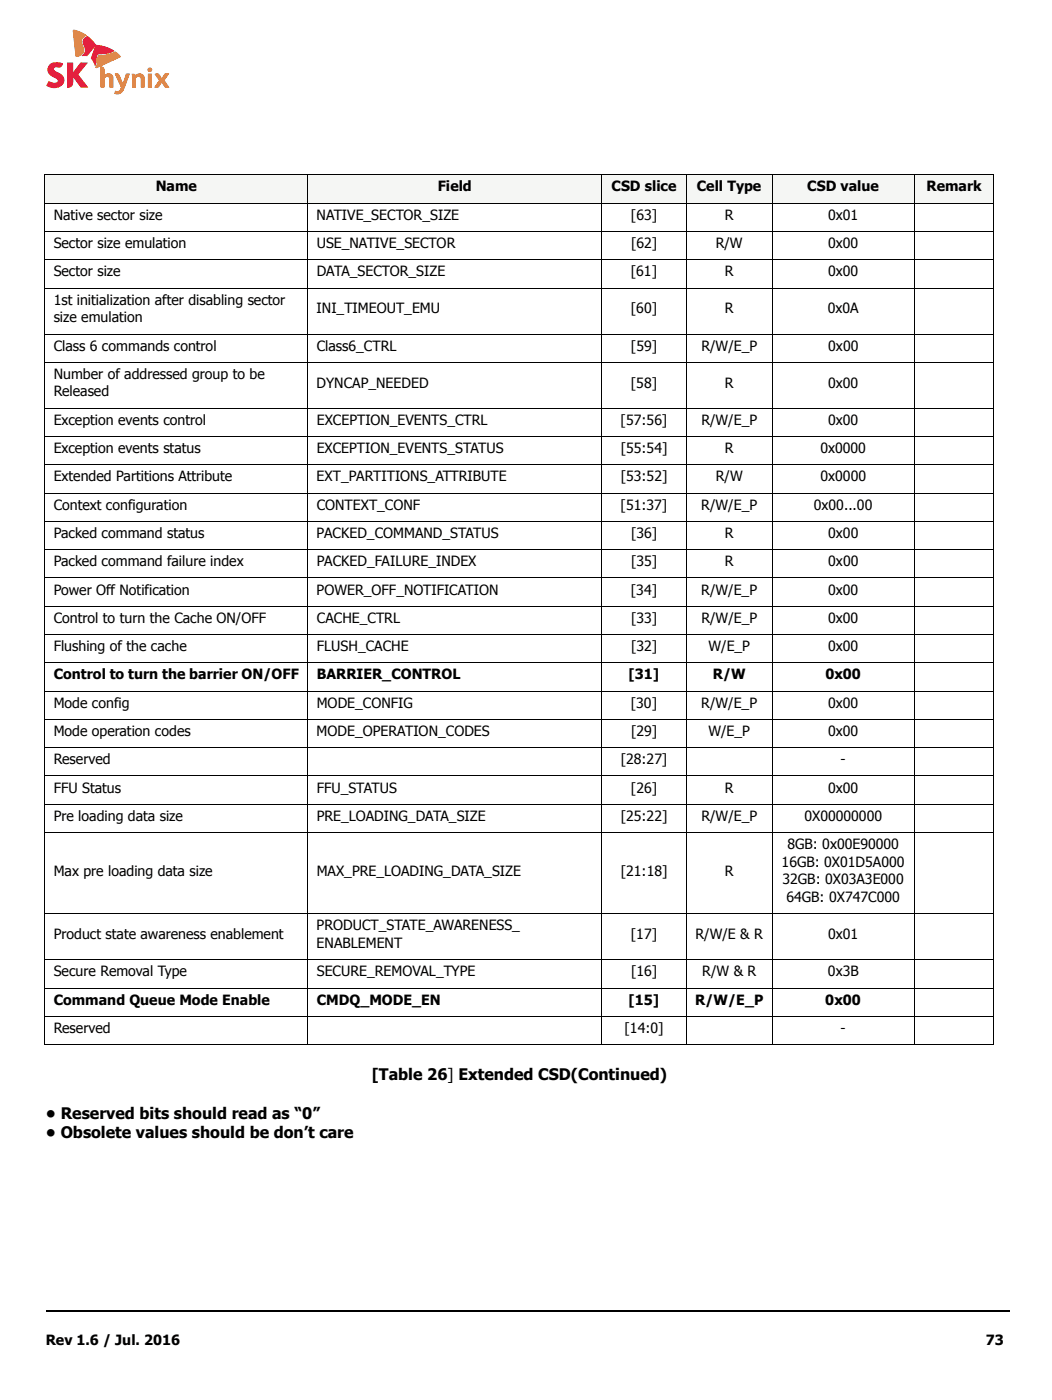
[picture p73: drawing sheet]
<svg xmlns="http://www.w3.org/2000/svg" width="210mm" height="279mm" viewBox="0 0 210 279" stroke-linecap="round" stroke-linejoin="round" font-family="sans-serif">
<defs><g id="words">
<g font-size="3.2">
<text x="74.2" y="215.5">[Table 26] Extended CSD(Continued)</text>
<text x="9.2" y="223.3">• Reserved bits should read as “0”</text>
<text x="9.2" y="227.2">• Obsolete values should be don’t care</text>
</g>
<g font-size="2.8">
<text x="31.1" y="38.2">Name</text>
<text x="87.4" y="38.2">Field</text>
<text x="122" y="38.2">CSD slice</text>
<text x="139" y="38.2">Cell Type</text>
<text x="161.1" y="38.2">CSD value</text>
<text x="184.8" y="38.2">Remark</text>
<text x="10.7" y="43.8">Native sector size</text>
<text x="63.2" y="43.8">NATIVE_SECTOR_SIZE</text>
<text x="125.9" y="43.8">[63]</text>
<text x="144.6" y="43.8">R</text>
<text x="165.2" y="43.8">0x01</text>
<text x="10.7" y="49.5">Sector size emulation</text>
<text x="63.2" y="49.5">USE_NATIVE_SECTOR</text>
<text x="125.9" y="49.5">[62]</text>
<text x="142.8" y="49.5">R/W</text>
<text x="165.2" y="49.5">0x00</text>
<text x="10.7" y="55.1">Sector size</text>
<text x="63.2" y="55.1">DATA_SECTOR_SIZE</text>
<text x="125.9" y="55.1">[61]</text>
<text x="144.6" y="55.1">R</text>
<text x="165.2" y="55.1">0x00</text>
<text x="10.7" y="60.8">1st initialization after disabling sector</text>
<text x="10.7" y="64.3">size emulation</text>
<text x="63.2" y="62.6">INI_TIMEOUT_EMU</text>
<text x="125.9" y="62.6">[60]</text>
<text x="144.6" y="62.6">R</text>
<text x="165.1" y="62.6">0x0A</text>
<text x="10.7" y="70">Class 6 commands control</text>
<text x="63.2" y="70">Class6_CTRL</text>
<text x="125.9" y="70">[59]</text>
<text x="140" y="70">R/W/E_P</text>
<text x="165.3" y="70">0x00</text>
<text x="10.7" y="75.6">Number of addressed group to be</text>
<text x="63.2" y="77.4">DYNCAP_NEEDED</text>
<text x="125.9" y="77.4">[58]</text>
<text x="144.6" y="77.4">R</text>
<text x="165.2" y="77.4">0x00</text>
<text x="10.7" y="79.1">Released</text>
<text x="10.7" y="84.8">Exception events control</text>
<text x="63.2" y="84.8">EXCEPTION_EVENTS_CTRL</text>
<text x="123.8" y="84.8">[57:56]</text>
<text x="139.9" y="84.8">R/W/E_P</text>
<text x="165.2" y="84.8">0x00</text>
<text x="10.7" y="90.4">Exception events status</text>
<text x="63.2" y="90.4">EXCEPTION_EVENTS_STATUS</text>
<text x="123.9" y="90.4">[55:54]</text>
<text x="144.6" y="90.4">R</text>
<text x="163.7" y="90.4">0x0000</text>
<text x="10.7" y="96.1">Extended Partitions Attribute</text>
<text x="10.7" y="101.7">Context configuration</text>
<text x="63.2" y="96.1">EXT_PARTITIONS_ATTRIBUTE</text>
<text x="63.2" y="101.7">CONTEXT_CONF</text>
<text x="123.8" y="101.7">[51:37]</text>
<text x="123.9" y="96.1">[53:52]</text>
<text x="139.9" y="101.7">R/W/E_P</text>
<text x="142.8" y="96.1">R/W</text>
<text x="162.4" y="101.7">0x00...00</text>
<text x="163.7" y="96.1">0x0000</text>
<text x="10.7" y="107.3">Packed command status</text>
<text x="63.2" y="107.3">PACKED_COMMAND_STATUS</text>
<text x="125.9" y="107.3">[36]</text>
<text x="144.6" y="107.3">R</text>
<text x="165.2" y="107.3">0x00</text>
<text x="10.7" y="113">Packed command failure index</text>
<text x="63.2" y="113">PACKED_FAILURE_INDEX</text>
<text x="125.9" y="113">[35]</text>
<text x="144.6" y="113">R</text>
<text x="165.3" y="113">0x00</text>
<text x="10.7" y="118.6">Power Off Notification</text>
<text x="63.2" y="118.6">POWER_OFF_NOTIFICATION</text>
<text x="125.9" y="118.6">[34]</text>
<text x="139.9" y="118.6">R/W/E_P</text>
<text x="165.2" y="118.6">0x00</text>
<text x="10.7" y="124.3">Control to turn the Cache ON/OFF</text>
<text x="63.2" y="124.3">CACHE_CTRL</text>
<text x="125.9" y="124.3">[33]</text>
<text x="140" y="124.3">R/W/E_P</text>
<text x="165.2" y="124.3">0x00</text>
<text x="10.7" y="129.9">Flushing of the cache</text>
<text x="63.2" y="129.9">FLUSH_CACHE</text>
<text x="125.9" y="129.9">[32]</text>
<text x="141.4" y="129.9">W/E_P</text>
<text x="165.2" y="129.9">0x00</text>
<text x="10.7" y="135.6">Control to turn the barrier ON/OFF</text>
<text x="63.2" y="135.6">BARRIER_CONTROL</text>
<text x="125.4" y="135.6">[31]</text>
<text x="142.2" y="135.6">R/W</text>
<text x="164.7" y="135.6">0x00</text>
<text x="10.7" y="141.2">Mode config</text>
<text x="63.2" y="141.2">MODE_CONFIG</text>
<text x="125.9" y="141.2">[30]</text>
<text x="139.9" y="141.2">R/W/E_P</text>
<text x="165.2" y="141.2">0x00</text>
<text x="10.7" y="146.9">Mode operation codes</text>
<text x="63.2" y="146.9">MODE_OPERATION_CODES</text>
<text x="125.9" y="146.9">[29]</text>
<text x="141.4" y="146.9">W/E_P</text>
<text x="165.2" y="146.9">0x00</text>
<text x="10.7" y="152.5">Reserved</text>
<text x="123.8" y="152.5">[28:27]</text>
<text x="167.7" y="152.5">-</text>
<text x="10.7" y="158.2">FFU Status</text>
<text x="63.2" y="158.2">FFU_STATUS</text>
<text x="125.9" y="158.2">[26]</text>
<text x="144.6" y="158.2">R</text>
<text x="165.2" y="158.2">0x00</text>
<text x="10.7" y="163.8">Pre loading data size</text>
<text x="63.2" y="163.8">PRE_LOADING_DATA_SIZE</text>
<text x="123.9" y="163.8">[25:22]</text>
<text x="139.9" y="163.8">R/W/E_P</text>
<text x="160.5" y="163.8">0X00000000</text>
<text x="156" y="173">16GB: 0X01D5A000</text>
<text x="157.1" y="169.4">8GB: 0x00E90000</text>
<text x="10.7" y="174.7">Max pre loading data size</text>
<text x="63.2" y="174.7">MAX_PRE_LOADING_DATA_SIZE</text>
<text x="123.9" y="174.7">[21:18]</text>
<text x="144.6" y="174.7">R</text>
<text x="156.1" y="176.5">32GB: 0X03A3E000</text>
<text x="63.2" y="185.7">PRODUCT_STATE_AWARENESS_</text>
<text x="156.9" y="180">64GB: 0X747C000</text>
<text x="10.7" y="187.4">Product state awareness enablement</text>
<text x="63.2" y="189.2">ENABLEMENT</text>
<text x="125.9" y="187.4">[17]</text>
<text x="138.8" y="187.4">R/W/E &amp; R</text>
<text x="165.2" y="187.4">0x01</text>
<text x="10.7" y="194.8">Secure Removal Type</text>
<text x="63.2" y="194.8">SECURE_REMOVAL_TYPE</text>
<text x="125.9" y="194.8">[16]</text>
<text x="140.1" y="194.8">R/W &amp; R</text>
<text x="165.2" y="194.8">0x3B</text>
<text x="10.7" y="200.5">Command Queue Mode Enable</text>
<text x="63.2" y="200.5">CMDQ_MODE_EN</text>
<text x="125.4" y="200.5">[15]</text>
<text x="138.7" y="200.5">R/W/E_P</text>
<text x="164.7" y="200.5">0x00</text>
<text x="10.7" y="206.1">Reserved</text>
<text x="124.6" y="206.1">[14:0]</text>
<text x="167.7" y="206.1">-</text>
<text x="9.1" y="268.4">Rev 1.6 / Jul. 2016</text>
<text x="196.7" y="268.4">73</text>
</g>
</g></defs>
<g fill="#e31837">
<path d="M9.9 12.9a2.57 2.57 0 0 1 2.6-.2v.2a.71 .71 0 0 1-1 .5l-.7 .1a.5 .5 0 0 0 .4 .8 1.86 1.86 0 0 1 1.5 2 1.72 1.72 0 0 1-2.2 1.2l-1.2-.4 .5-.9a1.21 1.21 0 0 0 1.8 0 1.21 1.21 0 0 0-1-.9 1.46 1.46 0 0 1-.7-2.4z"/>
<path d="M9.9 12.8a2.49 2.49 0 0 1 2.7-.1 .91 .91 0 0 1-1.4 .7l-.3 .1a.46 .46 0 0 0-.1 .5 .46 .46 0 0 0 .4 .3l.3 .1-.1 .1a.71 .71 0 0 1-.6-1.1l.3-.1a1.03 1.03 0 0 0 1.3-.4l.1-.2a1.96 1.96 0 0 0-2.9 1.1 2.24 2.24 0 0 0 1.7 1.8l.3 .3v.3a1.07 1.07 0 0 1-1.5 .3l-.4-.2-.4 .7 .2 .1a2.19 2.19 0 0 0 3.2-.8 1.74 1.74 0 0 0-1.3-1.9 1.57 1.57 0 0 1 1.4 1.5 1.57 1.57 0 0 1-1.2 1.6 2.52 2.52 0 0 1-2.4-.4l.5-.9a1.66 1.66 0 0 0 1.8 .1v-.2l-.4-.5a1.88 1.88 0 0 1-1.6-2z"/>
<path d="M13.4 12.5h1.1v2l1.6-2h1.3l-1.9 2.4 2 2.5h-1.4l-1.5-2.1v1.2a.96 .96 0 0 1-1.2 1z"/>
<path d="M13.4 12.5h1.2v2l1.5-2h1.4l-1.9 2.4-.1-.1 1.9-2.3v.1h-1.3l-1.6 2v-2h-1.1v4.8a.99 .99 0 0 0 1.1-1.3l.1-.8 1.6 2.1 1.3-.1v.1l-2-2.5 .1-.1 2 2.7h-1.5l-1.5-2.2v.6a1.16 1.16 0 0 1-1.2 1.6z"/>
<path d="M16.8 7.6l.6-.3a4.6 4.6 0 0 1 1.7 1.7l-1.7 2.2-1-.1a1.56 1.56 0 0 0 .3-2.3l-.1-.8z"/>
<path d="M16.7 7.6l.6-.3h.2a1.14 1.14 0 0 0-.9 1l.1 .4a1.71 1.71 0 0 1-.3 2.5l1-.1 1.7-2.1-1.7-1.7 .1-.1 1 .9 .7 .9-1.8 2.2h-1l-.1-.1a1.49 1.49 0 0 0 .3-2.3l-.1-.8z"/>
<path d="M19.1 9a7.7 7.7 0 0 1 3.7 1.1 5.8 5.8 0 0 1-3.2 .7 1.07 1.07 0 0 0-.4 1.2l-.2 1.1-.8-1.5z"/>
<path d="M19.1 9a6.3 6.3 0 0 1 3.7 1.2 6.4 6.4 0 0 1-3.2 .7l-.3 .4v1.1l-.4 .8 .3-1.1a1.06 1.06 0 0 1 1.2-1.4l1.1-.1 1.2-.5v.1a7.2 7.2 0 0 0-3.5-1.2l-1 2.6 .6 .9 .2 .7-.9-1.7z"/>
</g>
<g fill="#f58025">
<path d="M14.6 6a5.8 5.8 0 0 1 2.7 1.1 1.39 1.39 0 0 0-.7 2.2 1.16 1.16 0 0 1-.4 1.7l-.8 .3-.3-.1z"/>
<path d="M14.5 6a3.4 3.4 0 0 1 2.4 .8l.4 .3a1.27 1.27 0 0 0-.8 1.9 1.41 1.41 0 0 1 .2 1.6 1.41 1.41 0 0 1-1.5 .7 1.37 1.37 0 0 0 1.3-.7 1.37 1.37 0 0 0 0-1.4 1.35 1.35 0 0 1 .8-2.2l-2-.9h-.7l.6 5 .1 .2-.1 .1z"/>
<path d="M19.7 11.1l2.1-.3 1.2-.5 1 1-4.7 2.3-.2-.2a3.3 3.3 0 0 0 .4-2z"/>
<path d="M19.6 11l.6-.1a4.8 4.8 0 0 0 2.8-.6l.8 .6 .2 .5-4.6 2.2h-.3l-.1-.3a.3 .3 0 0 0 .6 .1l4.2-2v-.3l-.8-.7a6 6 0 0 1-3.2 .7l-.2 .2-.3 1.8-.2 .3 .2-.7 .2-1.4z"/>
<path d="M23 14.7h.1a.64 .64 0 0 1 .8 .5l.6 1.5 .7-2h.7l-1.1 2.8a1.44 1.44 0 0 1-1.9 1.2l.1-.6a.78 .78 0 0 0 1.2-.7z"/>
<path d="M22.9 14.7l.6-.1 .2 .2 .8 1.9 .6-2h.8l-1.1 2.9 1.1-2.8h-.7l-.6 2-.8-1.6a.57 .57 0 0 0-.8-.4l1 2.1a.86 .86 0 0 1 0 1 .86 .86 0 0 1-1 .3l-.1 .4a1.53 1.53 0 0 0 1.9-1.1 1.44 1.44 0 0 1-2 1.2l.2-.6a.73 .73 0 0 0 1.1-.7z"/>
<path d="M30.9 14.8h.1a.6 .6 0 0 1 .9 .3l.4 .6 .6-1h.8l-.9 1.3 .9 1.4h-.8l-.6-1-.7 1h-.8l1-1.3z"/>
<path d="M30.9 14.8a.73 .73 0 0 1 1.1 .4l.3 .4h-.1l.7-1 .8 .1-.9 1.3 .9 1.5-1-1.4 1-1.4h-.8l-.7 1a1.14 1.14 0 0 0-1.1-.9h-.2l.9 1.3-.9 1.3-.1-.1 .8 .1 .7-1 .6 1 .8-.1 .1 .1h-.9l-.7-.9-.6 1h-.8l.9-1.4z"/>
<path d="M26.3 14.8h.6l.1 .3a1.01 1.01 0 0 1 1.1-.4 1.01 1.01 0 0 1 .7 .8v1.9h-.6l-.2-1.9a.65 .65 0 0 0-.9 0v1.9h-.7z"/>
<path d="M26.3 14.8l.5-.1 .2 .3a1.1 1.1 0 0 1 1.3-.2 1.1 1.1 0 0 1 .6 1.2v1.4l-.8 .1v-1.7a.52 .52 0 0 0-.4-.5 .52 .52 0 0 0-.6 .3v1.8l-.7 .1v-1.9h.1l-.1 1.7 .6 .1 .1-2a.65 .65 0 0 1 .6-.2 .65 .65 0 0 1 .5 .5v1.6l.6 .1v-1.8a.99 .99 0 0 0-.7-.8 .99 .99 0 0 0-1.1 .3l-.2-.2-.4-.1v.9z"/>
<path d="M29.5 13.7a.49 .49 0 0 1 .5-.2 .49 .49 0 0 1 .4 .4l-.4-.3h-.3a.37 .37 0 0 0 .1 .7 .37 .37 0 0 0 .5-.4 .45 .45 0 0 1-.5 .5 .45 .45 0 0 1-.3-.7z"/>
<path d="M29.6 14.7h.6v2.7h-.6z"/>
<path d="M29.5 14.7h.8l-.1 2.8v-2.8l-.6 .1v2.5l.7 .1h-.8z"/>
<path d="M20.1 13.3a.54 .54 0 0 1 .7 .6v1.1a1 1 0 0 1 1.1-.3 1 1 0 0 1 .7 .9v1.8h-.7l-.1-1.9a.63 .63 0 0 0-1 .1v1.8h-.7z"/>
<path d="M20 13.3h.1a.63 .63 0 0 1 .7 .5v1.3l-.1-.9a.58 .58 0 0 0-.6-.8l.1 4 .6-.1v-1.8a.66 .66 0 0 1 .8-.2 .66 .66 0 0 1 .3 .8v1.2l.6 .1v-1.6a.97 .97 0 0 0-.6-1 .97 .97 0 0 0-1.1 .3 1 1 0 0 1 1.2-.4 1 1 0 0 1 .6 1v1.8l-.8-.1v-1.6a.51 .51 0 0 0-.4-.4 .51 .51 0 0 0-.6 .2v1.8l-.7 .1z"/>
<circle cx="29.9" cy="13.9" r=".4"/>
</g>
<path d="M9.3 20.3h192v1.5h-192z" fill="#fff"/>
<path d="M9.1 261.4h.2v.3h-.2z" fill="#000"/>
<path d="M9.3 261.6h192.3" fill="none" stroke="#000" stroke-width=".36"/>
<g fill="#f5f6f4">
<path d="M9 34.9h52.4v5.7h-52.4z"/>
<path d="M61.4 34.9h58.7v5.7h-58.7z"/>
<path d="M120.1 34.9h16.8v5.7h-16.8z"/>
<path d="M136.9 34.9h17.2v5.7h-17.2z"/>
<path d="M154.1 34.9h28.3v5.7h-28.3z"/>
<path d="M182.4 34.9h15.9v5.7h-15.9z"/>
</g>
<g fill="none" stroke="#000" stroke-width=".2">
<path d="M8.9 34.9h189.5M9 35v173.4M61.4 34.8v173.8M120.1 34.8v173.8M136.9 34.8v173.8M154.1 34.8v173.8M182.4 34.8v173.8M198.3 35v173.4M8.9 40.6h189.5M8.9 46.2h189.5M8.9 51.8h189.5M8.9 57.5h189.5"/>
<path d="M8.9 66.7h189.5M8.9 72.3h189.5M8.9 81.5h189.5M8.9 87.1h189.5M8.9 92.8h189.5M8.9 98.4h189.5M8.9 104.1h189.5M8.9 109.7h189.5M8.9 115.3h189.5M8.9 121h189.5M8.9 126.6h189.5M8.9 132.3h189.5"/>
<path d="M8.9 137.9h189.5M8.9 143.6h189.5M8.9 149.2h189.5M8.9 154.9h189.5M8.9 160.5h189.5M8.9 166.1h189.5M8.9 182.4h189.5M8.9 191.5h189.5M8.9 197.2h189.5M8.9 202.8h189.5M8.9 208.5h189.5"/>
</g>
<use href="#words"/>
</svg>
